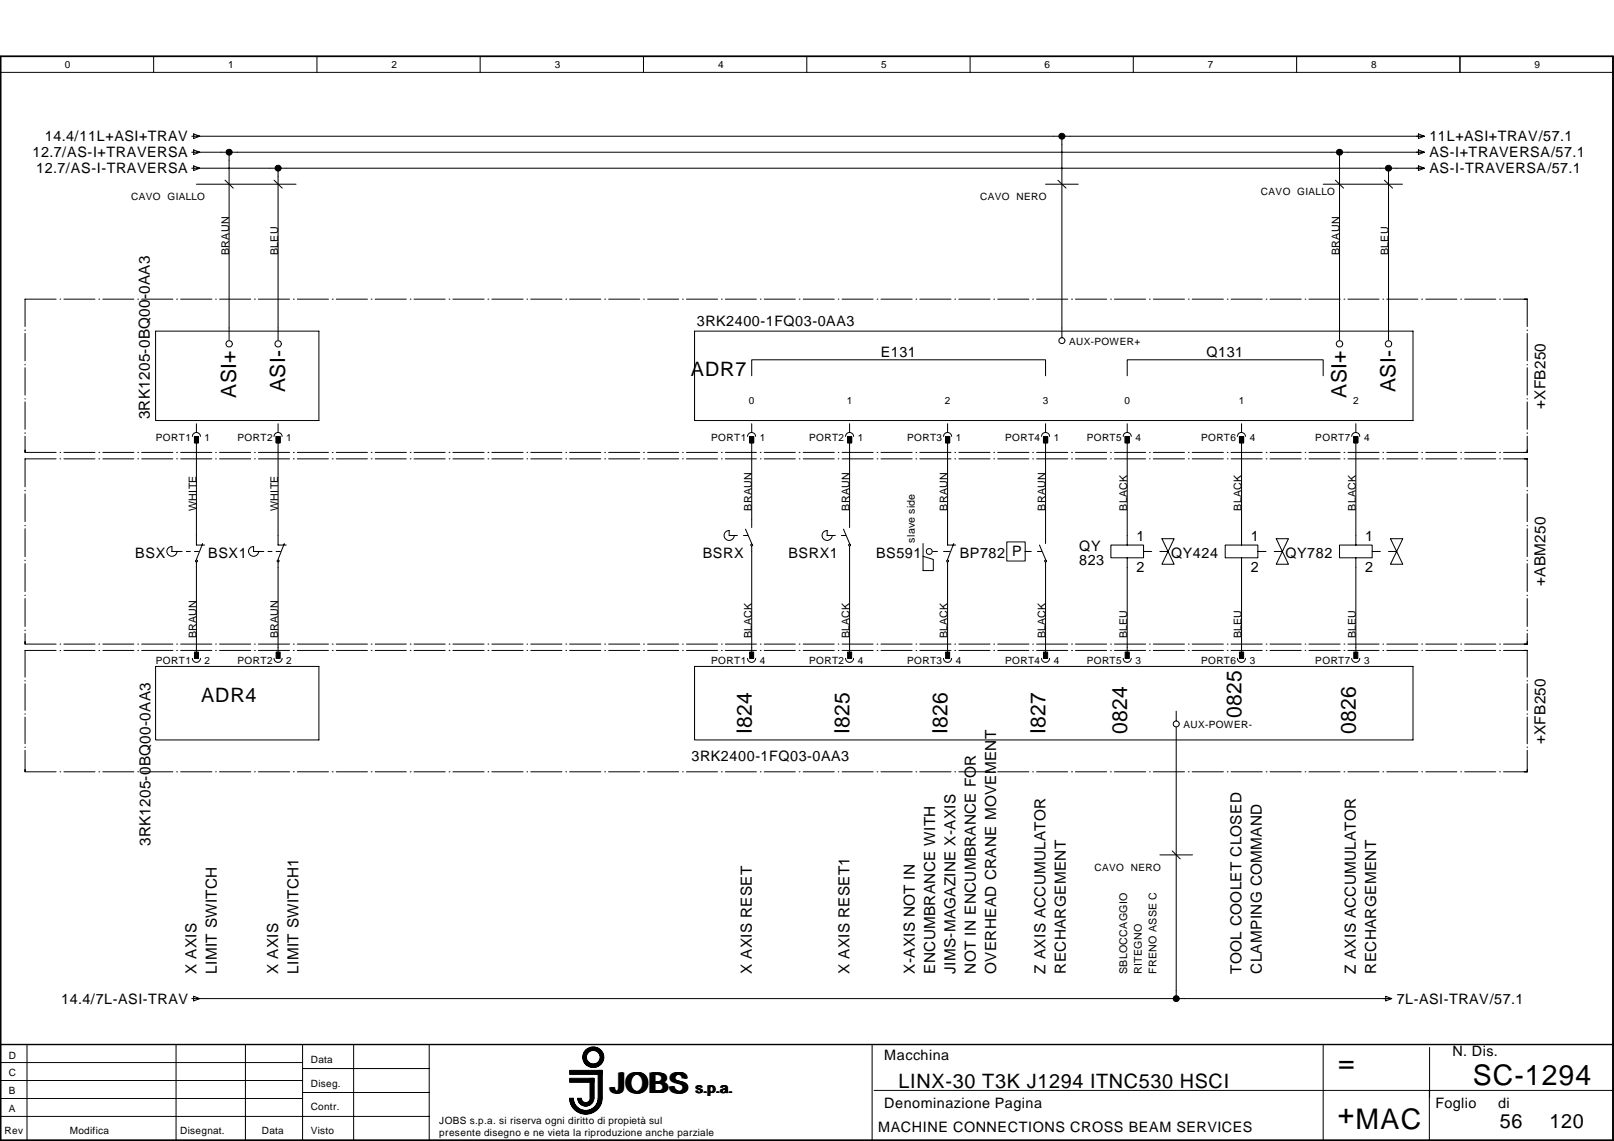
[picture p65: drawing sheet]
<svg xmlns="http://www.w3.org/2000/svg" width="297mm" height="210mm" viewBox="0 0 297 210" stroke-linecap="round" stroke-linejoin="round" font-family="sans-serif">
<defs><g id="words">
<g font-size="5.2">
<text x="246.3" y="197.2">=</text>
<text x="112.5" y="201">JOBS</text>
<text x="271.1" y="199.6">SC-1294</text>
<text x="246.2" y="206.7">+MAC</text>
</g>
<g font-size="3.9">
<text x="43.5" y="73.1" transform="rotate(-90 43.5 73.1)">ASI+</text>
<text x="52.5" y="72.1" transform="rotate(-90 52.5 72.1)">ASI-</text>
<text x="247.8" y="73.1" transform="rotate(-90 247.8 73.1)">ASI+</text>
<text x="256.9" y="72.1" transform="rotate(-90 256.9 72.1)">ASI-</text>
<text x="138.3" y="135.1" transform="rotate(-90 138.3 135.1)">I824</text>
<text x="156.4" y="135.1" transform="rotate(-90 156.4 135.1)">I825</text>
<text x="174.4" y="135.1" transform="rotate(-90 174.4 135.1)">I826</text>
<text x="192.4" y="135.1" transform="rotate(-90 192.4 135.1)">I827</text>
<text x="207.5" y="135.1" transform="rotate(-90 207.5 135.1)">0824</text>
<text x="228.5" y="132.1" transform="rotate(-90 228.5 132.1)">0825</text>
<text x="249.5" y="135.1" transform="rotate(-90 249.5 135.1)">0826</text>
</g>
<g font-size="3.6">
<text x="127.2" y="69.1">ADR7</text>
<text x="37" y="129.2">ADR4</text>
<text x="165.4" y="200.2">LINX-30 T3K J1294 ITNC530 HSCI</text>
<text x="276.1" y="207.6">56</text>
<text x="285.2" y="207.6">120</text>
</g>
<g font-size="2.8">
<text x="27.6" y="77.1" transform="rotate(-90 27.6 77.1)">3RK1205-0BQ00-0AA3</text>
<text x="284.5" y="75.2" transform="rotate(-90 284.5 75.2)">+XFB250</text>
<text x="284.5" y="107.9" transform="rotate(-90 284.5 107.9)">+ABM250</text>
<text x="284.5" y="136.9" transform="rotate(-90 284.5 136.9)">+XFB250</text>
<text x="27.7" y="155.7" transform="rotate(-90 27.7 155.7)">3RK1205-0BQ00-0AA3</text>
<text x="36.1" y="179.2" transform="rotate(-90 36.1 179.2)">X AXIS</text>
<text x="39.9" y="179.2" transform="rotate(-90 39.9 179.2)">LIMIT SWITCH</text>
<text x="51.2" y="179.2" transform="rotate(-90 51.2 179.2)">X AXIS</text>
<text x="54.9" y="179.2" transform="rotate(-90 54.9 179.2)">LIMIT SWITCH1</text>
<text x="138.3" y="179.2" transform="rotate(-90 138.3 179.2)">X AXIS RESET</text>
<text x="156.4" y="179.2" transform="rotate(-90 156.4 179.2)">X AXIS RESET1</text>
<text x="168.4" y="179.2" transform="rotate(-90 168.4 179.2)">X-AXIS NOT IN</text>
<text x="172.1" y="179.2" transform="rotate(-90 172.1 179.2)">ENCUMBRANCE WITH</text>
<text x="175.9" y="179.2" transform="rotate(-90 175.9 179.2)">JIMS-MAGAZINE X-AXIS</text>
<text x="179.6" y="179.2" transform="rotate(-90 179.6 179.2)">NOT IN ENCUMBRANCE FOR</text>
<text x="183.3" y="179.2" transform="rotate(-90 183.3 179.2)">OVERHEAD CRANE MOVEMENT</text>
<text x="192.4" y="179.2" transform="rotate(-90 192.4 179.2)">Z AXIS ACCUMULATOR</text>
<text x="196.2" y="179.2" transform="rotate(-90 196.2 179.2)">RECHARGEMENT</text>
<text x="228.5" y="179.2" transform="rotate(-90 228.5 179.2)">TOOL COOLET CLOSED</text>
<text x="232.2" y="179.2" transform="rotate(-90 232.2 179.2)">CLAMPING COMMAND</text>
<text x="249.5" y="179.2" transform="rotate(-90 249.5 179.2)">Z AXIS ACCUMULATOR</text>
<text x="253.3" y="179.2" transform="rotate(-90 253.3 179.2)">RECHARGEMENT</text>
</g>
<g font-size="2.6">
<text x="6" y="28.9">12.7/AS-I+TRAVERSA</text>
<text x="8.3" y="26">14.4/11L+ASI+TRAV</text>
<text x="263.1" y="28.9">AS-I+TRAVERSA/57.1</text>
<text x="263.1" y="26">11L+ASI+TRAV/57.1</text>
<text x="6.7" y="31.9">12.7/AS-I-TRAVERSA</text>
<text x="263.1" y="31.9">AS-I-TRAVERSA/57.1</text>
<text x="128.2" y="60">3RK2400-1FQ03-0AA3</text>
<text x="162.1" y="65.6">E131</text>
<text x="222.1" y="65.6">Q131</text>
<text x="198.6" y="101.4">QY</text>
<text x="209.2" y="99.6">1</text>
<text x="230.2" y="99.6">1</text>
<text x="251.2" y="99.6">1</text>
<text x="24.9" y="102.7">BSX</text>
<text x="38.3" y="102.7">BSX1</text>
<text x="129.3" y="102.7">BSRX</text>
<text x="145.1" y="102.7">BSRX1</text>
<text x="161.2" y="102.7">BS591</text>
<text x="176.7" y="102.7">BP782</text>
<text x="186.3" y="102.3">P</text>
<text x="198.6" y="103.9">823</text>
<text x="209.2" y="105.3">2</text>
<text x="215.5" y="102.7">QY424</text>
<text x="230.2" y="105.3">2</text>
<text x="236.6" y="102.7">QY782</text>
<text x="251.2" y="105.3">2</text>
<text x="127.3" y="140">3RK2400-1FQ03-0AA3</text>
<text x="11.3" y="184.6">14.4/7L-ASI-TRAV</text>
<text x="257" y="184.6">7L-ASI-TRAV/57.1</text>
<text x="162.7" y="195.1">Macchina</text>
<text x="267.3" y="194.3">N. Dis.</text>
<text x="128.1" y="201">s.p.a.</text>
<text x="162.7" y="203.9">Denominazione Pagina</text>
<text x="264.2" y="203.9">Foglio</text>
<text x="275.7" y="203.9">di</text>
<text x="161.6" y="208.3">MACHINE CONNECTIONS CROSS BEAM SERVICES</text>
</g>
<g font-size="2">
<text x="42.2" y="46.9" transform="rotate(-90 42.2 46.9)">BRAUN</text>
<text x="51.2" y="46.9" transform="rotate(-90 51.2 46.9)">BLEU</text>
<text x="246.5" y="46.9" transform="rotate(-90 246.5 46.9)">BRAUN</text>
<text x="255.5" y="46.9" transform="rotate(-90 255.5 46.9)">BLEU</text>
<text x="36.1" y="94" transform="rotate(-90 36.1 94)">WHITE</text>
<text x="51.2" y="94" transform="rotate(-90 51.2 94)">WHITE</text>
<text x="138.3" y="94" transform="rotate(-90 138.3 94)">BRAUN</text>
<text x="156.4" y="94" transform="rotate(-90 156.4 94)">BRAUN</text>
<text x="174.4" y="94" transform="rotate(-90 174.4 94)">BRAUN</text>
<text x="192.4" y="94" transform="rotate(-90 192.4 94)">BRAUN</text>
<text x="207.5" y="94" transform="rotate(-90 207.5 94)">BLACK</text>
<text x="228.5" y="94" transform="rotate(-90 228.5 94)">BLACK</text>
<text x="249.5" y="94" transform="rotate(-90 249.5 94)">BLACK</text>
<text x="168.4" y="99.8" transform="rotate(-90 168.4 99.8)">slave side</text>
<text x="36.1" y="117.5" transform="rotate(-90 36.1 117.5)">BRAUN</text>
<text x="51.2" y="117.5" transform="rotate(-90 51.2 117.5)">BRAUN</text>
<text x="138.3" y="117.5" transform="rotate(-90 138.3 117.5)">BLACK</text>
<text x="156.4" y="117.5" transform="rotate(-90 156.4 117.5)">BLACK</text>
<text x="174.4" y="117.5" transform="rotate(-90 174.4 117.5)">BLACK</text>
<text x="192.4" y="117.5" transform="rotate(-90 192.4 117.5)">BLACK</text>
<text x="207.5" y="117.5" transform="rotate(-90 207.5 117.5)">BLEU</text>
<text x="228.5" y="117.5" transform="rotate(-90 228.5 117.5)">BLEU</text>
<text x="249.5" y="117.5" transform="rotate(-90 249.5 117.5)">BLEU</text>
<text x="207.5" y="179.2" transform="rotate(-90 207.5 179.2)">SBLOCCAGGIO</text>
<text x="210.1" y="179.2" transform="rotate(-90 210.1 179.2)">RITEGNO</text>
<text x="212.8" y="179.2" transform="rotate(-90 212.8 179.2)">FRENO ASSE C</text>
</g>
<g font-size="1.8">
<text x="12" y="12.6">0</text>
<text x="42" y="12.6">1</text>
<text x="72" y="12.6">2</text>
<text x="102.1" y="12.6">3</text>
<text x="132.2" y="12.6">4</text>
<text x="162.2" y="12.6">5</text>
<text x="192.3" y="12.6">6</text>
<text x="222.3" y="12.6">7</text>
<text x="252.4" y="12.6">8</text>
<text x="282.4" y="12.6">9</text>
<text x="232.1" y="35.9">CAVO GIALLO</text>
<text x="24.1" y="36.8">CAVO GIALLO</text>
<text x="180.4" y="36.8">CAVO NERO</text>
<text x="196.7" y="63.5">AUX-POWER+</text>
<text x="137.8" y="74.3">0</text>
<text x="155.8" y="74.3">1</text>
<text x="173.9" y="74.3">2</text>
<text x="191.9" y="74.3">3</text>
<text x="206.9" y="74.3">0</text>
<text x="228" y="74.3">1</text>
<text x="249" y="74.3">2</text>
<text x="28.7" y="81.1">PORT1</text>
<text x="37.7" y="81.1">1</text>
<text x="43.7" y="81.1">PORT2</text>
<text x="52.7" y="81.1">1</text>
<text x="130.9" y="81.1">PORT1</text>
<text x="139.8" y="81.1">1</text>
<text x="148.9" y="81.1">PORT2</text>
<text x="157.9" y="81.1">1</text>
<text x="166.9" y="81.1">PORT3</text>
<text x="175.9" y="81.1">1</text>
<text x="185" y="81.1">PORT4</text>
<text x="193.9" y="81.1">1</text>
<text x="200" y="81.1">PORT5</text>
<text x="209" y="81.1">4</text>
<text x="221" y="81.1">PORT6</text>
<text x="230" y="81.1">4</text>
<text x="242.1" y="81.1">PORT7</text>
<text x="251" y="81.1">4</text>
<text x="28.7" y="122.2">PORT1</text>
<text x="37.7" y="122.2">2</text>
<text x="43.7" y="122.2">PORT2</text>
<text x="52.7" y="122.2">2</text>
<text x="130.9" y="122.2">PORT1</text>
<text x="139.8" y="122.2">4</text>
<text x="148.9" y="122.2">PORT2</text>
<text x="157.9" y="122.2">4</text>
<text x="166.9" y="122.2">PORT3</text>
<text x="175.9" y="122.2">4</text>
<text x="185" y="122.2">PORT4</text>
<text x="193.9" y="122.2">4</text>
<text x="200" y="122.2">PORT5</text>
<text x="209" y="122.2">3</text>
<text x="221" y="122.2">PORT6</text>
<text x="230" y="122.2">3</text>
<text x="242.1" y="122.2">PORT7</text>
<text x="251" y="122.2">3</text>
<text x="217.8" y="134">AUX-POWER-</text>
<text x="201.4" y="160.2">CAVO NERO</text>
<text x="1.6" y="194.7">D</text>
<text x="57.2" y="195.5">Data</text>
<text x="1.6" y="201.3">B</text>
<text x="1.6" y="198">C</text>
<text x="57.2" y="199.9">Diseg.</text>
<text x=".8" y="208.7">Rev</text>
<text x="1.6" y="204.6">A</text>
<text x="12.9" y="208.7">Modifica</text>
<text x="33.1" y="208.7">Disegnat.</text>
<text x="48.2" y="208.7">Data</text>
<text x="57.2" y="204.3">Contr.</text>
<text x="57.2" y="208.7">Visto</text>
<text x="80.9" y="206.8">JOBS s.p.a. si riserva ogni diritto di propietà sul</text>
<text x="80.9" y="209">presente disegno e ne vieta la riproduzione anche parziale</text>
</g>
</g></defs>
<g fill="none" stroke="#000" stroke-width=".18">
<path d="M.1 10.4h296.8v199.4h-296.8zM.1 13.3h296.8M28.3 10.4v2.9M58.3 10.4v2.9M88.4 10.4v2.9M118.4 10.4v2.9M148.5 10.4v2.9M178.5 10.4v2.9M208.6 10.4v2.9M238.6 10.4v2.9M268.7 10.4v2.9M36.1 33.9h18.4"/>
<path d="M192.4 33.9h6M243.5 33.9h14.6M10.3 55h-5.7v5.1M11 55h.2M11.8 55h5.7M18.2 55h.1M18.9 55h5.7M25.4 55h.1M26.1 55h5.7M32.5 55h.2M33.2 55h5.8M39.7 55h.1"/>
<path d="M40.4 55h5.7M46.8 55h.2M47.6 55h5.7M54 55h.2M54.7 55h5.7M61.1 55h.2M61.9 55h5.7M68.3 55h.2M69 55h5.8M75.5 55h.1M76.2 55h5.7M82.7 55h.1"/>
<path d="M83.4 55h5.7M89.8 55h.2M90.5 55h5.8M97 55h.1M97.7 55h5.7M104.1 55h.2M104.8 55h5.8M111.3 55h.1M112 55h5.7M118.4 55h.2M119.2 55h5.7M125.6 55h.1"/>
<path d="M126.3 55h5.8M132.8 55h.1M133.5 55h5.7M139.9 55h.2M140.6 55h5.8M147.1 55h.1M147.8 55h5.7M154.3 55h.1M155 55h5.7M161.4 55h.2M162.1 55h5.8M168.6 55h.1"/>
<path d="M169.3 55h5.7M175.7 55h.2M176.5 55h5.7M182.9 55h.1M183.6 55h5.8M190.1 55h.1M190.8 55h5.7M197.2 55h.2M197.9 55h5.8M204.4 55h.1M205.1 55h5.7M211.6 55h.1"/>
<path d="M212.3 55h5.7M218.7 55h.2M219.4 55h5.7M225.9 55h.1M226.6 55h5.7M233 55h.2M233.7 55h5.8M240.2 55h.1M240.9 55h5.7M247.4 55h.1M248.1 55h5.7M254.5 55h.2"/>
<path d="M255.2 55h5.7M261.7 55h.1M262.4 55h5.7M268.8 55h.2M269.6 55h5.7M276 55h.1M276.7 55h4.4v5.1M4.6 60.7v.1M4.6 61.3v5.1M4.6 67v.1M4.6 67.6v5.1M4.6 73.3v.1"/>
<path d="M4.6 73.9v5.1M4.6 79.6v.2M28.6 60.9h30.1v16.5h-30.1zM127.8 60.9h132.3v16.5h-132.3zM138.3 69.1v-2.9h54.1v2.9M207.5 69.1v-2.9h36v2.9M281.1 60.7v.1M281.1 61.3v5.1M281.1 67v.1M281.1 67.6v5.1M281.1 73.3v.1M281.1 73.9v5.1"/>
<path d="M281.1 79.6v.2M4.6 82.8v.4h5.7M4.6 80.2v3M4.6 90.2v.1M4.6 90.8v5.2M4.6 96.6v.2M4.6 97.3v5.1M10.3 84.4h-5.7v5.2M11 83.2h.2M11 84.4h.2M11.8 83.2h5.7M11.8 84.4h5.7"/>
<path d="M18.2 83.2h.1M18.2 84.4h.1M18.9 83.2h5.7M18.9 84.4h5.7M25.4 83.2h.1M25.4 84.4h.1M26.1 83.2h5.7M26.1 84.4h5.7M32.5 83.2h.2M32.5 84.4h.2M33.2 83.2h5.8M33.2 84.4h5.8"/>
<path d="M39.7 83.2h.1M39.7 84.4h.1M40.4 83.2h5.7M40.4 84.4h5.7M46.8 83.2h.2M46.8 84.4h.2M47.6 83.2h5.7M47.6 84.4h5.7M54 83.2h.2M54 84.4h.2M54.7 83.2h5.7M54.7 84.4h5.7"/>
<path d="M61.1 83.2h.2M61.1 84.4h.2M61.9 83.2h5.7M61.9 84.4h5.7M68.3 83.2h.2M68.3 84.4h.2M69 83.2h5.8M69 84.4h5.8M75.5 83.2h.1M75.5 84.4h.1M76.2 83.2h5.7M76.2 84.4h5.7"/>
<path d="M82.7 83.2h.1M82.7 84.4h.1M83.4 83.2h5.7M83.4 84.4h5.7M89.8 83.2h.2M89.8 84.4h.2M90.5 83.2h5.8M90.5 84.4h5.8M97 83.2h.1M97 84.4h.1M97.7 83.2h5.7M97.7 84.4h5.7"/>
<path d="M104.1 83.2h.2M104.1 84.4h.2M104.8 83.2h5.8M104.8 84.4h5.8M111.3 83.2h.1M111.3 84.4h.1M112 83.2h5.7M112 84.4h5.7M118.4 83.2h.2M118.4 84.4h.2M119.2 83.2h5.7M119.2 84.4h5.7"/>
<path d="M125.6 83.2h.1M125.6 84.4h.1M126.3 83.2h5.8M126.3 84.4h5.8M132.8 83.2h.1M132.8 84.4h.1M133.5 83.2h5.7M133.5 84.4h5.7M139.9 83.2h.2M139.9 84.4h.2M140.6 83.2h5.8M140.6 84.4h5.8"/>
<path d="M147.1 83.2h.1M147.1 84.4h.1M147.8 83.2h5.7M147.8 84.4h5.7M154.3 83.2h.1M154.3 84.4h.1M155 83.2h5.7M155 84.4h5.7M161.4 83.2h.2M161.4 84.4h.2M162.1 83.2h5.8M162.1 84.4h5.8"/>
<path d="M168.6 83.2h.1M168.6 84.4h.1M169.3 83.2h5.7M169.3 84.4h5.7M175.7 83.2h.2M175.7 84.4h.2M176.5 83.2h5.7M176.5 84.4h5.7M182.9 83.2h.1M182.9 84.4h.1M183.6 83.2h5.8M183.6 84.4h5.8"/>
<path d="M190.1 83.2h.1M190.1 84.4h.1M190.8 83.2h5.7M190.8 84.4h5.7M197.2 83.2h.2M197.2 84.4h.2M197.9 83.2h5.8M197.9 84.4h5.8M204.4 83.2h.1M204.4 84.4h.1M205.1 83.2h5.7M205.1 84.4h5.7"/>
<path d="M211.6 83.2h.1M211.6 84.4h.1M212.3 83.2h5.7M212.3 84.4h5.7M218.7 83.2h.2M218.7 84.4h.2M219.4 83.2h5.7M219.4 84.4h5.7M225.9 83.2h.1M225.9 84.4h.1M226.6 83.2h5.7M226.6 84.4h5.7"/>
<path d="M233 83.2h.2M233 84.4h.2M233.7 83.2h5.8M233.7 84.4h5.8M240.2 83.2h.1M240.2 84.4h.1M240.9 83.2h5.7M240.9 84.4h5.7M247.4 83.2h.1M247.4 84.4h.1M248.1 83.2h5.7M248.1 84.4h5.7"/>
<path d="M254.5 83.2h.2M254.5 84.4h.2M255.2 83.2h5.7M255.2 84.4h5.7M261.7 83.2h.1M261.7 84.4h.1M262.4 83.2h5.7M262.4 84.4h5.7M268.8 83.2h.2M268.8 84.4h.2M269.6 83.2h5.7M269.6 84.4h5.7"/>
<path d="M276 83.2h.1M276 84.4h.1M276.7 84.4h4.4v5.2M281.1 80.2v3h-4.4M281.1 90.2v.1M281.1 90.8v5.2M281.1 96.6v.2M281.1 97.3v5.1M4.6 118v.5h5.7M4.6 103v.2M4.6 103.7v5.1M4.6 109.5v.1"/>
<path d="M4.6 110.1v5.2M4.6 115.9v.1M4.6 116.5v2M10.3 119.7h-5.7v4.9M11 118.5h.2M11 119.7h.2M11.8 118.5h5.7M11.8 119.7h5.7M18.2 118.5h.1M18.2 119.7h.1M18.9 118.5h5.7M18.9 119.7h5.7"/>
<path d="M25.4 118.5h.1M25.4 119.7h.1M26.1 118.5h5.7M26.1 119.7h5.7M32.5 118.5h.2M32.5 119.7h.2M33.2 118.5h5.8M33.2 119.7h5.8M39.7 118.5h.1M39.7 119.7h.1M40.4 118.5h5.7M40.4 119.7h5.7"/>
<path d="M46.8 118.5h.2M46.8 119.7h.2M47.6 118.5h5.7M47.6 119.7h5.7M54 118.5h.2M54 119.7h.2M54.7 118.5h5.7M54.7 119.7h5.7M61.1 118.5h.2M61.1 119.7h.2M61.9 118.5h5.7M61.9 119.7h5.7"/>
<path d="M68.3 118.5h.2M68.3 119.7h.2M69 118.5h5.8M69 119.7h5.8M75.5 118.5h.1M75.5 119.7h.1M76.2 118.5h5.7M76.2 119.7h5.7M82.7 118.5h.1M82.7 119.7h.1M83.4 118.5h5.7M83.4 119.7h5.7"/>
<path d="M89.8 118.5h.2M89.8 119.7h.2M90.5 118.5h5.8M90.5 119.7h5.8M97 118.5h.1M97 119.7h.1M97.7 118.5h5.7M97.7 119.7h5.7M104.1 118.5h.2M104.1 119.7h.2M104.8 118.5h5.8M104.8 119.7h5.8"/>
<path d="M111.3 118.5h.1M111.3 119.7h.1M112 118.5h5.7M112 119.7h5.7M118.4 118.5h.2M118.4 119.7h.2M119.2 118.5h5.7M119.2 119.7h5.7M125.6 118.5h.1M125.6 119.7h.1M126.3 118.5h5.8M126.3 119.7h5.8"/>
<path d="M132.8 118.5h.1M132.8 119.7h.1M133.5 118.5h5.7M133.5 119.7h5.7M139.9 118.5h.2M139.9 119.7h.2M140.6 118.5h5.8M140.6 119.7h5.8M147.1 118.5h.1M147.1 119.7h.1M147.8 118.5h5.7M147.8 119.7h5.7"/>
<path d="M154.3 118.5h.1M154.3 119.7h.1M155 118.5h5.7M155 119.7h5.7M161.4 118.5h.2M161.4 119.7h.2M162.1 118.5h5.8M162.1 119.7h5.8M168.6 118.5h.1M168.6 119.7h.1M169.3 118.5h5.7M169.3 119.7h5.7"/>
<path d="M175.7 118.5h.2M175.7 119.7h.2M176.5 118.5h5.7M176.5 119.7h5.7M182.9 118.5h.1M182.9 119.7h.1M183.6 118.5h5.8M183.6 119.7h5.8M190.1 118.5h.1M190.1 119.7h.1M190.8 118.5h5.7M190.8 119.7h5.7"/>
<path d="M197.2 118.5h.2M197.2 119.7h.2M197.9 118.5h5.8M197.9 119.7h5.8M204.4 118.5h.1M204.4 119.7h.1M205.1 118.5h5.7M205.1 119.7h5.7M211.6 118.5h.1M211.6 119.7h.1M212.3 118.5h5.7M212.3 119.7h5.7"/>
<path d="M218.7 118.5h.2M218.7 119.7h.2M219.4 118.5h5.7M219.4 119.7h5.7M225.9 118.5h.1M225.9 119.7h.1M226.6 118.5h5.7M226.6 119.7h5.7M233 118.5h.2M233 119.7h.2M233.7 118.5h5.8M233.7 119.7h5.8"/>
<path d="M240.2 118.5h.1M240.2 119.7h.1M240.9 118.5h5.7M240.9 119.7h5.7M247.4 118.5h.1M247.4 119.7h.1M248.1 118.5h5.7M248.1 119.7h5.7M254.5 118.5h.2M254.5 119.7h.2M255.2 118.5h5.7M255.2 119.7h5.7"/>
<path d="M261.7 118.5h.1M261.7 119.7h.1M262.4 118.5h5.7M262.4 119.7h5.7M268.8 118.5h.2M268.8 119.7h.2M269.6 118.5h5.7M269.6 119.7h5.7M276 118.5h.1M276 119.7h.1M276.7 119.7h4.4v4.9M281.1 103v.2"/>
<path d="M281.1 103.7v5.1M281.1 109.5v.1M281.1 110.1v5.2M281.1 115.9v.1M281.1 116.5v2h-4.4M4.6 125.2v.1M4.6 125.8v4.9M4.6 131.3v.1M4.6 131.9v4.9M4.6 137.4v.1M4.6 138v4M28.6 122.6h30.1v13.5h-30.1z"/>
<path d="M127.8 122.6h132.3v13.5h-132.3zM281.1 125.2v.1M281.1 125.8v4.9M281.1 131.3v.1M281.1 131.9v4.9M281.1 137.4v.1M281.1 138v4h-4.4M4.6 141.6v.4h5.7M11 142h.2M11.8 142h5.7M18.2 142h.1M18.9 142h5.7"/>
<path d="M25.4 142h.1M26.1 142h5.7M32.5 142h.2M33.2 142h5.8M39.7 142h.1M40.4 142h5.7M46.8 142h.2M47.6 142h5.7M54 142h.2M54.7 142h5.7M61.1 142h.2M61.9 142h5.7"/>
<path d="M68.3 142h.2M69 142h5.8M75.5 142h.1M76.2 142h5.7M82.7 142h.1M83.4 142h5.7M89.8 142h.2M90.5 142h5.8M97 142h.1M97.7 142h5.7M104.1 142h.2M104.8 142h5.8"/>
<path d="M111.3 142h.1M112 142h5.7M118.4 142h.2M119.2 142h5.7M125.6 142h.1M126.3 142h5.8M132.8 142h.1M133.5 142h5.7M139.9 142h.2M140.6 142h5.8M147.1 142h.1M147.8 142h5.7"/>
<path d="M154.3 142h.1M155 142h5.7M161.4 142h.2M162.1 142h5.8M168.6 142h.1M169.3 142h5.7M175.7 142h.2M176.5 142h5.7M182.9 142h.1M183.6 142h5.8M190.1 142h.1M190.8 142h5.7"/>
<path d="M197.2 142h.2M197.9 142h5.8M204.4 142h.1M205.1 142h5.7M211.6 142h.1M212.3 142h5.7M213.5 157.3h6M218.7 142h.2M219.4 142h5.7M225.9 142h.1M226.6 142h5.7M233 142h.2"/>
<path d="M233.7 142h5.8M240.2 142h.1M240.9 142h5.7M247.4 142h.1M248.1 142h5.7M254.5 142h.2M255.2 142h5.7M261.7 142h.1M262.4 142h5.7M268.8 142h.2M269.6 142h5.7M276 142h.1"/>
<path d="M.1 198.8h55.6M.1 195.5h55.6M.1 192.2h296.8M5 192.2v17.6M32.4 192.2v17.6M45.2 192.2v17.6M55.7 192.2v17.6M55.7 196.6h23.3M65.1 192.2v17.6M79 192.2v17.6M160.5 192.2v17.6M243.5 192.2v17.6"/>
<path d="M263.1 192.7v9.2M.1 205.4h78.9M.1 202.1h55.6M55.7 201h23.3M105 202a2.85 2.85 0 0 0 2.8 2.8 2.85 2.85 0 0 0 2.9-2.8M105 202a2.77 2.77 0 0 0 2.8 2.7 2.77 2.77 0 0 0 2.8-2.7M105.1 202a2.69 2.69 0 0 0 2.7 2.7 2.69 2.69 0 0 0 2.7-2.7M105.2 202a2.63 2.63 0 0 0 2.6 2.6 2.63 2.63 0 0 0 2.6-2.6M105.3 202a2.54 2.54 0 0 0 2.5 2.5 2.54 2.54 0 0 0 2.5-2.5M105.3 202a2.47 2.47 0 0 0 2.5 2.4 2.47 2.47 0 0 0 2.5-2.4M105.4 202a2.39 2.39 0 0 0 2.4 2.4 2.39 2.39 0 0 0 2.4-2.4M106.3 202a1.49 1.49 0 0 0 1.5 1.5 1.49 1.49 0 0 0 1.5-1.5"/>
<path d="M106.4 202a1.42 1.42 0 0 0 1.4 1.4 1.42 1.42 0 0 0 1.4-1.4M106.5 202a1.34 1.34 0 0 0 1.3 1.3 1.34 1.34 0 0 0 1.4-1.3M106.5 202a1.27 1.27 0 0 0 1.3 1.3 1.27 1.27 0 0 0 1.3-1.3M106.6 202a1.19 1.19 0 0 0 1.2 1.2 1.19 1.19 0 0 0 1.2-1.2M106.7 202a1.12 1.12 0 0 0 1.1 1.1 1.12 1.12 0 0 0 1.1-1.1M106.8 202a1.04 1.04 0 0 0 1 1.1 1.04 1.04 0 0 0 1-1.1M106.8 202a.96 .96 0 0 0 1 1 .96 .96 0 0 0 1-1M106.9 202a.89 .89 0 0 0 .9 .9 .89 .89 0 0 0 .9-.9M107 202a.81 .81 0 0 0 .8 .8 .81 .81 0 0 0 .8-.8M110.1 202a2.3 2.3 0 0 1-2.3 2.3 2.3 2.3 0 0 1-2.3-2.3 2.32 2.32 0 0 0 2.3 2.3 2.32 2.32 0 0 0 2.3-2.3M110.7 202a2.94 2.94 0 0 1-2.9 2.9 2.94 2.94 0 0 1-3-2.9 3 3 0 0 0 3 3 3 3 0 0 0 3-3M160.9 200.6h136"/>
<path d="M263.1 200.6v9.2"/>
<circle cx="109.2" cy="194.5" r="1.33"/>
<circle cx="109.2" cy="194.5" r="1.48"/>
<circle cx="109.2" cy="194.5" r="1.55"/>
<circle cx="109.2" cy="194.5" r="1.85"/>
<circle cx="109.2" cy="194.5" r="1.25"/>
<circle cx="109.2" cy="194.5" r="1.78"/>
<circle cx="109.2" cy="194.5" r="1.4"/>
<circle cx="109.2" cy="194.5" r="1.63"/>
<circle cx="109.2" cy="194.5" r="1.69"/>
<circle cx="109.2" cy="194.5" r="1.92"/>
</g>
<path d="M.1 10.4h296.8v199.4h-296.8zM.1 192.2h296.8" fill="none" stroke="#000" stroke-width=".26"/>
<g fill="#000" stroke="#000" stroke-width=".18">
<path d="M104.8 196.9h6v.8h-6zM104.8 198.4h4.5v.7h-4.5zM108.6 198.4h.7v3.7h-.7zM110.1 196.9h.7v5.2h-.7z"/>
<circle cx="42.2" cy="28" r=".56"/>
<circle cx="51.2" cy="30.9" r=".55"/>
<circle cx="195.4" cy="25.1" r=".56"/>
<circle cx="246.5" cy="28" r=".55"/>
<circle cx="255.6" cy="30.9" r=".54"/>
<circle cx="216.5" cy="183.7" r=".55"/>
</g>
<g fill="none" stroke="#000" stroke-width=".19">
<path d="M35.3 28h226.8M35.3 30.9h226.8M35.3 25.1h226.8M35.6 24.6l1.2 .5-1.2 .4zM35.6 27.6l1.2 .4-1.2 .4zM35.6 30.5l1.2 .4-1.2 .5zM41.4 33.1l1.5 1.5M42.2 28v34.5M50.4 33.1l1.5 1.5M51.2 30.9v31.6M194.7 33.1l1.5 1.5M195.4 25.1v37"/>
<path d="M245.8 33.1l1.5 1.5M246.5 28v34.5M254.8 33.1l1.5 1.5M255.5 30.9v31.6M261 24.6l1.1 .5-1.1 .4zM261 27.6l1.1 .4-1.1 .4zM261 30.5l1.1 .4-1.1 .5zM36.1 78v1.4M51.2 78v1.4M138.3 78v1.4M156.4 78v1.4M174.4 78v1.4"/>
<path d="M192.4 78v1.4M207.5 78v1.4M228.5 78v1.4M249.5 78v1.4M35.4 80.3a.74 .74 0 0 1 .7-.7 .74 .74 0 0 1 .8 .7M35.8 80.3h.7v1.2h-.7zM36.1 80.9v19.4h1.6M37.3 100l-1.2 2.9M50.4 80.3a.74 .74 0 0 1 .8-.7 .74 .74 0 0 1 .7 .7M50.8 80.3h.8v1.2h-.8zM51.2 80.9v19.4h1.5M52.3 100l-1.1 2.9"/>
<path d="M134.2 97.6a.92 .92 0 0 0-.9 .9 .92 .92 0 0 0 .9 .9 .92 .92 0 0 0 .9-.9M134.2 97.6v.9h1.5M136.8 98.5h.8M137.2 97.3l1.1 2.7M137.6 80.3a.74 .74 0 0 1 .7-.7 .74 .74 0 0 1 .8 .7M138 80.3h.7v1.2h-.7zM138.3 80.9v16.1M152.2 97.6a.92 .92 0 0 0-.9 .9 .92 .92 0 0 0 .9 .9 .92 .92 0 0 0 1-.9M152.2 97.6v.9h1.5M154.9 98.5h.7M155.2 97.3l1.2 2.7M155.6 80.3a.74 .74 0 0 1 .8-.7 .74 .74 0 0 1 .7 .7"/>
<path d="M156 80.3h.7v1.2h-.7zM156.4 80.9v16.1M169.9 100v5h1.9v-2.1l-1.9-.6M173.6 80.3a.74 .74 0 0 1 .8-.7 .74 .74 0 0 1 .7 .7M174 80.3h.8v1.2h-.8zM174.4 80.9v19.4h1.5M175.5 100l-1.1 2.9M185.3 99.7h3.4v3.5h-3.4zM191.7 80.3a.74 .74 0 0 1 .7-.7 .74 .74 0 0 1 .8 .7M192 80.3h.8v1.2h-.8zM192.4 80.9v19.1M206.7 80.3a.74 .74 0 0 1 .8-.7 .74 .74 0 0 1 .7 .7"/>
<path d="M207.1 80.3h.7v1.2h-.7zM207.5 80.9v19.4M213.8 99.1l2.3 4.7h-2.3l2.3-4.7zM227.7 80.3a.74 .74 0 0 1 .8-.7 .74 .74 0 0 1 .7 .7M228.1 80.3h.8v1.2h-.8zM228.5 80.9v19.4M234.9 99.1l2.2 4.7h-2.2l2.2-4.7zM248.8 80.3a.74 .74 0 0 1 .7-.7 .74 .74 0 0 1 .7 .7M249.1 80.3h.8v1.2h-.8zM249.5 80.9v19.4M255.9 99.1l2.3 4.7h-2.3l2.3-4.7zM31.6 100.5a.92 .92 0 0 0-.9 1 .92 .92 0 0 0 1 .9 .92 .92 0 0 0 .9-1"/>
<path d="M31.6 100.6v.9h1.9M34.3 101.5h.7M35.8 101.5h.7M36 103.1l.2-.1 .1 .3-.2 .1zM36.1 103.5v16.5M46.7 100.5a.92 .92 0 0 0-.9 1 .92 .92 0 0 0 .9 .9 .92 .92 0 0 0 .9-1M46.7 100.6v.9h1.9M49.3 101.5h.8M50.8 101.5h.8M51 103.1l.2-.1 .1 .3-.2 .1zM51.2 103.5v16.5M138.2 100.1h.2l.1 .3h-.3z"/>
<path d="M138.3 100.6v19.4M156.2 100.2l.3-.1v.3h-.2zM156.4 100.6v19.4M171.8 101.5h.7M173.6 101.5h1.2M174.2 103.1l.3-.1v.3l-.2 .1zM174.4 103.5v16.5M188.7 101.5h1.1M190.9 101.5h.8M191.3 100.3l1.1 2.6M192.3 103.1l.2-.1 .1 .2-.2 .2zM192.4 103.5v16.5"/>
<path d="M204.4 100.3h6.1v2.3h-6.1zM207.5 102.6v17.4M210.5 101.5h1.5M213.5 101.5h1.5M225.5 100.3h6v2.3h-6zM228.5 102.6v17.4M231.5 101.5h1.5M234.5 101.5h1.5M246.5 100.3h6v2.3h-6zM249.5 102.6v17.4M252.5 101.5h1.5M255.5 101.5h1.5"/>
<path d="M35.4 121.1a.74 .74 0 0 0 .7 .8 .74 .74 0 0 0 .8-.8M50.4 121.1a.74 .74 0 0 0 .8 .8 .74 .74 0 0 0 .7-.8M137.6 121.1a.74 .74 0 0 0 .7 .8 .74 .74 0 0 0 .8-.8M155.6 121.1a.74 .74 0 0 0 .8 .8 .74 .74 0 0 0 .7-.8M173.6 121.1a.74 .74 0 0 0 .8 .8 .74 .74 0 0 0 .7-.8M191.7 121.1a.74 .74 0 0 0 .7 .8 .74 .74 0 0 0 .8-.8M206.7 121.1a.74 .74 0 0 0 .8 .8 .74 .74 0 0 0 .7-.8M216.5 130.8v1.8M216.5 133.8v49.9M227.7 121.1a.74 .74 0 0 0 .8 .8 .74 .74 0 0 0 .7-.8M248.8 121.1a.74 .74 0 0 0 .7 .8 .74 .74 0 0 0 .7-.8M215.7 156.5l1.5 1.5"/>
<path d="M35.3 183.7h220.7M35.6 183.3l1.2 .4-1.2 .4zM255 183.3l1.1 .4-1.1 .4z"/>
<circle cx="42.2" cy="63.3" r=".59"/>
<circle cx="51.2" cy="63.3" r=".59"/>
<circle cx="195.4" cy="62.7" r=".55"/>
<circle cx="246.5" cy="63.3" r=".59"/>
<circle cx="255.5" cy="63.3" r=".59"/>
<circle cx="171" cy="101.5" r=".56"/>
<circle cx="216.5" cy="133.2" r=".56"/>
</g>
<g fill="#000" stroke="#000" stroke-width=".19">
<path d="M35.8 80.3h.7v1.2h-.7zM50.8 80.3h.8v1.2h-.8zM138 80.3h.7v1.2h-.7zM156 80.3h.7v1.2h-.7zM174 80.3h.8v1.2h-.8zM192 80.3h.8v1.2h-.8zM207.1 80.3h.7v1.2h-.7zM228.1 80.3h.8v1.2h-.8zM249.1 80.3h.8v1.2h-.8zM35.8 120h.7v1.1h-.7zM50.8 120h.8v1.1h-.8zM138 120h.7v1.1h-.7z"/>
<path d="M156 120h.7v1.1h-.7zM174 120h.8v1.1h-.8zM192 120h.8v1.1h-.8zM207.1 120h.7v1.1h-.7zM228.1 120h.8v1.1h-.8zM249.1 120h.8v1.1h-.8z"/>
</g>
<use href="#words"/>
</svg>
